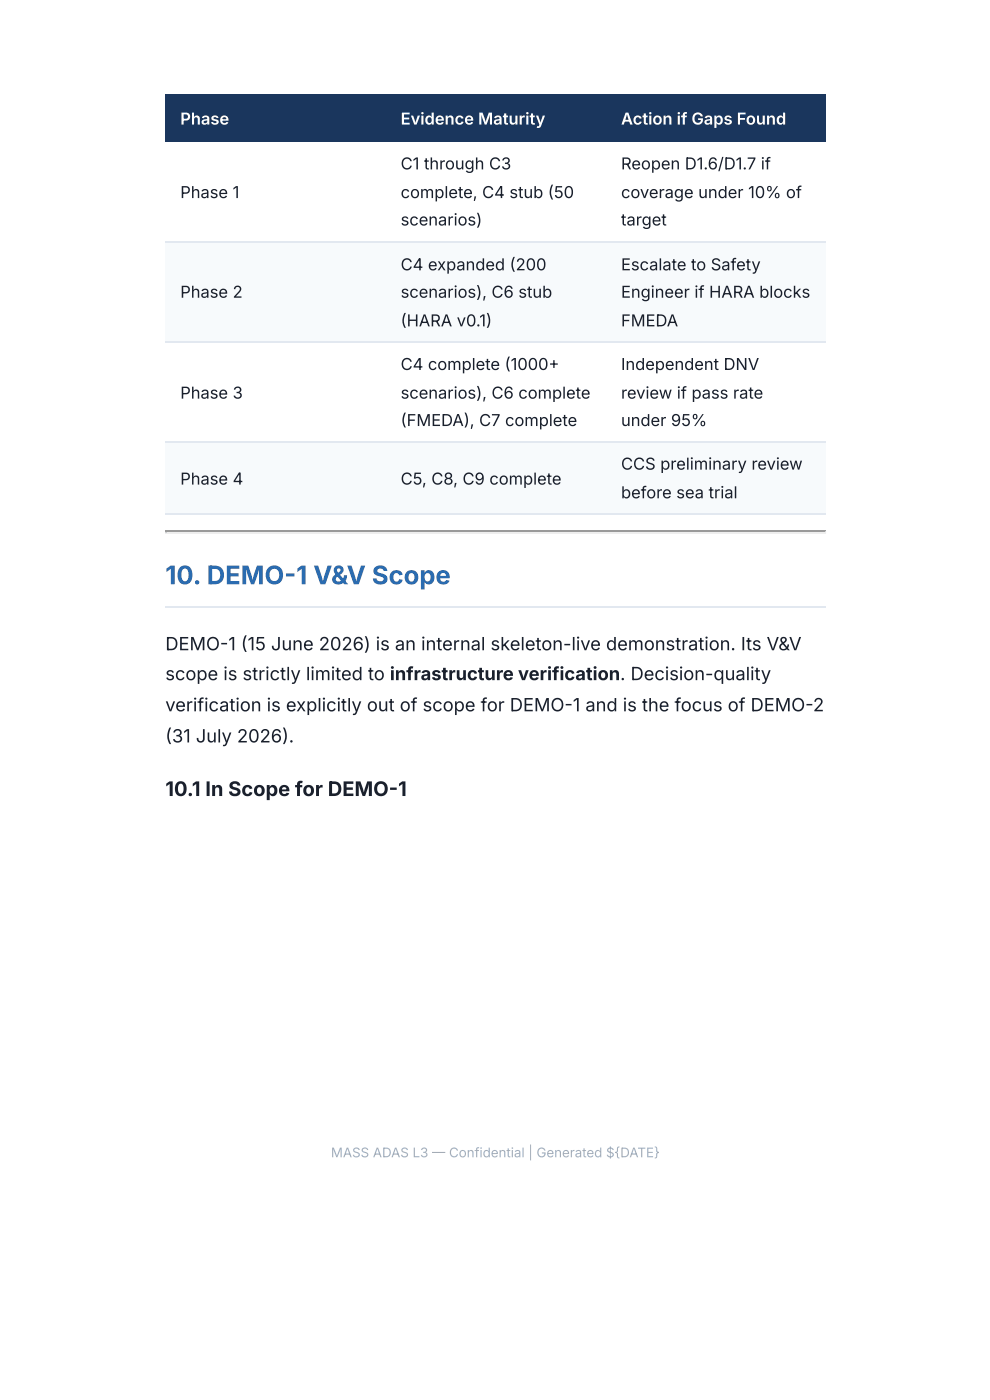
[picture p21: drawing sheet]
<svg xmlns="http://www.w3.org/2000/svg" width="210mm" height="297mm" viewBox="0 0 210 297" stroke-linecap="round" stroke-linejoin="round" font-family="sans-serif">
<defs><g id="words">
<text font-size="5.4" fill="#2b6cb0" x="35.1" y="124.1">10. DEMO-1 V&amp;V Scope</text>
<text font-size="4.3" fill="#1a202c" x="35.1" y="169.1">10.1 In Scope for DEMO-1</text>
<g font-size="3.9" fill="#1a202c">
<text x="35.1" y="138.1">DEMO-1 (15 June 2026) is an internal skeleton-live demonstration. Its V&amp;V</text>
<text x="35.1" y="144.5">scope is strictly limited to infrastructure verification. Decision-quality</text>
<text x="35.1" y="151.1">verification is explicitly out of scope for DEMO-1 and is the focus of DEMO-2</text>
<text x="35.1" y="157.7">(31 July 2026).</text>
</g>
<g font-size="3.5" fill="#fff">
<text x="38.3" y="26.5">Phase</text>
<text x="85.1" y="26.5">Evidence Maturity</text>
<text x="131.9" y="26.5">Action if Gaps Found</text>
</g>
<g font-size="3.5" fill="#1a202c">
<text x="85.1" y="36">C1 through C3</text>
<text x="131.9" y="36">Reopen D1.6/D1.7 if</text>
<text x="38.3" y="42.1">Phase 1</text>
<text x="85.1" y="42.1">complete, C4 stub (50</text>
<text x="85.1" y="47.9">scenarios)</text>
<text x="131.9" y="42.1">coverage under 10% of</text>
<text x="131.9" y="47.9">target</text>
<text x="85.1" y="57.4">C4 expanded (200</text>
<text x="131.9" y="57.4">Escalate to Safety</text>
<text x="38.3" y="63.2">Phase 2</text>
<text x="85.1" y="63.2">scenarios), C6 stub</text>
<text x="131.9" y="63.2">Engineer if HARA blocks</text>
<text x="85.1" y="69.3">(HARA v0.1)</text>
<text x="131.9" y="69.3">FMEDA</text>
<text x="85.1" y="78.6">C4 complete (1000+</text>
<text x="131.9" y="78.6">Independent DNV</text>
<text x="38.3" y="84.7">Phase 3</text>
<text x="85.1" y="84.7">scenarios), C6 complete</text>
<text x="131.9" y="84.7">review if pass rate</text>
<text x="85.1" y="90.5">(FMEDA), C7 complete</text>
<text x="131.9" y="90.5">under 95%</text>
<text x="131.9" y="99.7">CCS preliminary review</text>
<text x="38.3" y="102.9">Phase 4</text>
<text x="85.1" y="102.9">C5, C8, C9 complete</text>
<text x="131.9" y="105.8">before sea trial</text>
</g>
<text font-size="2.8" fill="#a0aec0" x="70.3" y="245.8">MASS ADAS L3 — Confidential | Generated ${DATE}</text>
</g></defs>
<g fill="#1a365d">
<path d="M35.2 20.1h46.8v10.1h-46.8z"/>
<path d="M82 20.1h46.6v10.1h-46.6z"/>
<path d="M128.6 20.1h46.8v10.1h-46.8z"/>
</g>
<g fill="#f7fafc">
<path d="M35.2 51.3h46.8v21.5h-46.8z"/>
<path d="M82 51.3h46.6v21.5h-46.6z"/>
<path d="M128.6 51.3h46.8v21.5h-46.8z"/>
<path d="M35.2 93.9h46.8v15.4h-46.8z"/>
<path d="M82 93.9h46.6v15.4h-46.6z"/>
<path d="M128.6 93.9h46.8v15.4h-46.8z"/>
</g>
<path d="M35.2 51.5h140.2M35.2 72.6h140.2M35.2 93.8h140.2M35.2 109.1h140.2" fill="none" stroke="#e2e8f0" stroke-width=".26"/>
<path d="M35.2 112.8h140.2" fill="none" stroke="#9a9a9a" stroke-width=".26"/>
<path d="M35.2 113.1h140.2" fill="none" stroke="#eee" stroke-width=".26"/>
<path d="M175.4 112.7v.5h-.2v-.2z" fill="#eee"/>
<path d="M35.2 112.7h.3v.3l-.3 .2z" fill="#9a9a9a"/>
<path d="M35.2 129h140.2" fill="none" stroke="#e2e8f0" stroke-width=".26"/>
<use href="#words"/>
</svg>
